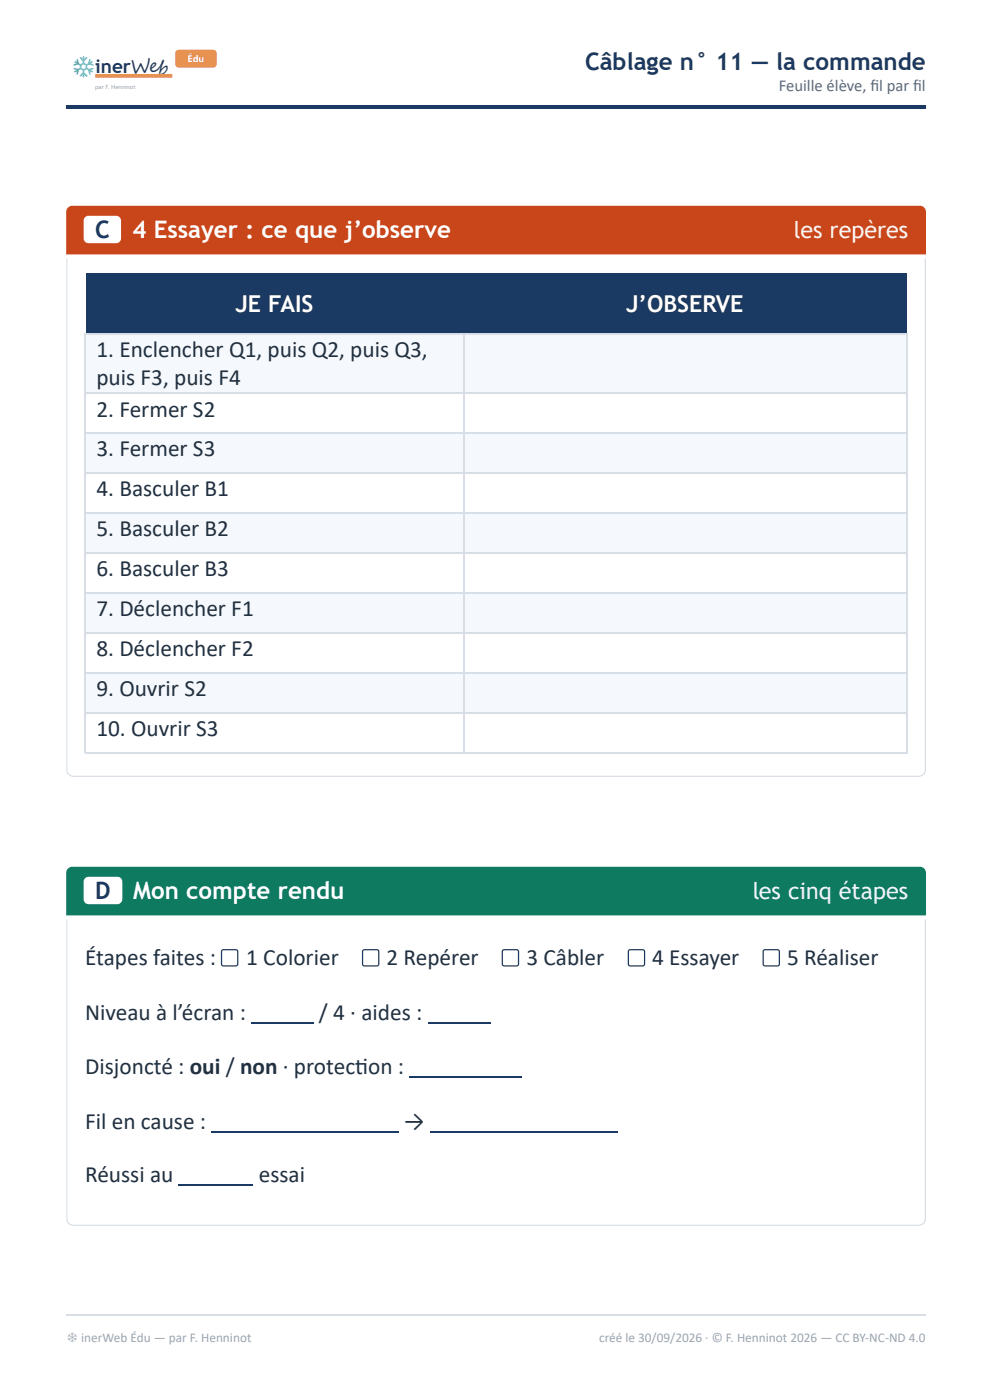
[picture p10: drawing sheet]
<svg xmlns="http://www.w3.org/2000/svg" width="210mm" height="297mm" viewBox="0 0 210 297" stroke-linecap="round" stroke-linejoin="round" font-family="sans-serif">
<defs><g id="words">
<g font-size="5.1" fill="#1b3a63">
<text x="124" y="14.8">Câblage n° 11 — la commande</text>
<text x="20.2" y="50.5">C</text>
<text x="20.2" y="190.8">D</text>
</g>
<g font-size="5.1" fill="#fff">
<text x="28.1" y="50.5">4 Essayer : ce que j’observe</text>
<text x="28.2" y="190.8">Mon compte rendu</text>
</g>
<g font-size="4.9" fill="#fff">
<text x="168.3" y="50.5">les repères</text>
<text x="49.9" y="66.1">JE FAIS</text>
<text x="132.7" y="66.1">J’OBSERVE</text>
<text x="159.4" y="190.8">les cinq étapes</text>
</g>
<g font-size="4.9" fill="#22303f">
<text x="20.4" y="75.7">1. Enclencher Q1, puis Q2, puis Q3,</text>
<text x="20.4" y="81.8">puis F3, puis F4</text>
<text x="20.4" y="88.4">2. Fermer S2</text>
<text x="20.4" y="96.8">3. Fermer S3</text>
<text x="20.4" y="105.3">4. Basculer B1</text>
<text x="20.4" y="113.8">5. Basculer B2</text>
<text x="20.4" y="122.2">6. Basculer B3</text>
<text x="20.4" y="130.7">7. Déclencher F1</text>
<text x="20.4" y="139.2">8. Déclencher F2</text>
<text x="20.4" y="147.6">9. Ouvrir S2</text>
<text x="20.4" y="156.1">10. Ouvrir S3</text>
<text x="18.1" y="204.8">Étapes faites :</text>
<text x="52.2" y="204.8">1 Colorier</text>
<text x="81.9" y="204.8">2 Repérer</text>
<text x="111.6" y="204.8">3 Câbler</text>
<text x="138.2" y="204.8">4 Essayer</text>
<text x="166.9" y="204.8">5 Réaliser</text>
<text x="18.1" y="216.4">Niveau à l’écran :</text>
<text x="67.6" y="216.4">/ 4 · aides :</text>
<text x="18.1" y="227.8">Disjoncté : oui / non · protecton :</text>
<text x="75.3" y="227.8">i</text>
<text x="18.1" y="239.4">Fil en cause :</text>
<text x="85.6" y="239.4">→</text>
<text x="18.1" y="250.8">Réussi au</text>
<text x="54.9" y="250.8">essai</text>
</g>
<g font-size="4.5" fill="#1b3a63">
<text x="14.5" y="15.8">❄</text>
<text x="14.5" y="15.8">️</text>
</g>
<text font-size="4" fill="#1b3a63" x="20.2" y="15.6">inerWeb</text>
<text font-size="3.5" fill="#5d6b7c" x="165.1" y="19.3">Feuille élève, fi l par fi l</text>
<g font-size="2.8" fill="#9aa5b1">
<text x="14.1" y="284.7">❄ inerWeb Édu — par F. Henninot</text>
<text x="127" y="284.7">créé le 30/09/2026 · © F. Henninot 2026 — CC BY-NC-ND 4.0</text>
</g>
<text font-size="2" fill="#fff" x="39.8" y="13.2">Édu</text>
<text font-size="1.3" fill="#999" x="20.2" y="18.9">par F. Henninot</text>
</g></defs>
<path d="M14 22.2h182.3v.8h-182.3z" fill="#1b3a63"/>
<path d="M20.2 16.1h16.3" fill="none" stroke="#e8914a" stroke-width=".79" stroke-linecap="butt"/>
<path d="M37.4 10.8l.5-.2h7.3a.75 .75 0 0 1 .7 .7v2.3a.75 .75 0 0 1-.7 .7h-7.3a.75 .75 0 0 1-.8-.7v-2.3z" fill="#e8914a"/>
<path d="M14.4 44l.9-.3h179.7a1.32 1.32 0 0 1 1.3 1.3v9h-182.3v-9z" fill="#c9451a"/>
<path d="M18 46.1l.8-.3h5.8a1.06 1.06 0 0 1 1.1 1v3.7a1.06 1.06 0 0 1-1.1 1.1h-5.8a1.06 1.06 0 0 1-1.1-1.1v-3.7z" fill="#fff"/>
<g fill="#d8dee6">
<path d="M14 163.9h182.3v.9h-182.3z"/>
<path d="M195.3 54.8h1v110h-1z"/>
<path d="M14 54.8h1v110h-1z"/>
</g>
<g fill="#1b3a63">
<path d="M18.3 57.9h79.9v13h-79.9z"/>
<path d="M98.2 57.9h93.9v13h-93.9z"/>
</g>
<g fill="#f5f8fc">
<path d="M18.3 70.9h79.9v12.7h-79.9z"/>
<path d="M98.2 70.9h93.9v12.7h-93.9z"/>
<path d="M18.3 92.1h79.9v8.4h-79.9z"/>
<path d="M98.2 92.1h93.9v8.4h-93.9z"/>
<path d="M18.3 109h79.9v8.5h-79.9z"/>
<path d="M98.2 109h93.9v8.5h-93.9z"/>
<path d="M18.3 125.9h79.9v8.5h-79.9z"/>
<path d="M98.2 125.9h93.9v8.5h-93.9z"/>
<path d="M18.3 142.9h79.9v8.4h-79.9z"/>
<path d="M98.2 142.9h93.9v8.4h-93.9z"/>
</g>
<g fill="none" stroke="#d8dee6" stroke-width=".26">
<path d="M18 70.8h174.4M18.1 70.6v89.2M98.3 70.6v89.2M192.2 70.6v89.2M18 83.5h174.4M18 91.9h174.4M18 100.4h174.4M18 108.9h174.4M18 117.3h174.4M18 125.8h174.4M18 134.3h174.4M18 142.7h174.4"/>
<path d="M18 151.2h174.4M18 159.7h174.4"/>
</g>
<path d="M14.4 184.3l.9-.4h179.7a1.32 1.32 0 0 1 1.3 1.3v9h-182.3v-9z" fill="#0e7a5f"/>
<path d="M18 186.3l.8-.3h6.1a1.06 1.06 0 0 1 1 1.1v3.7a1.06 1.06 0 0 1-1 1h-6.1a1.06 1.06 0 0 1-1.1-1v-3.7z" fill="#fff"/>
<g fill="#d8dee6">
<path d="M14 259.1h182.3v1h-182.3z"/>
<path d="M195.3 195h1v65.1h-1z"/>
<path d="M14 195h1v65.1h-1z"/>
</g>
<path d="M47.1 201.6l.3-.1 2.9 .1 .1 .3-.1 2.9-.3 .1-2.9-.1-.1-.3zM53.2 217.1h13.2M77 201.6l.3-.1 2.9 .1 .1 .3-.1 2.9-.3 .1-2.9-.1-.1-.3zM90.8 217.1h13.2M106.6 201.6l.3-.1 2.9 .1 .1 .3-.1 2.9-.3 .1-2.9-.1-.1-.3zM133.3 201.6l.3-.1 2.9 .1 .2 .3-.2 2.9-.2 .1-3-.1-.1-.3zM161.9 201.6l.3-.1 2.9 .1 .1 .3-.1 2.9-.3 .1-2.9-.1-.1-.3zM86.8 228.5h23.8M37.8 251.5h15.9M44.7 240.1h39.7M91.3 240.1h39.7" fill="none" stroke="#1b3a63" stroke-width=".26"/>
<path d="M14 279h182.3" fill="none" stroke="#d8dee6" stroke-width=".26"/>
<use href="#words"/>
</svg>
